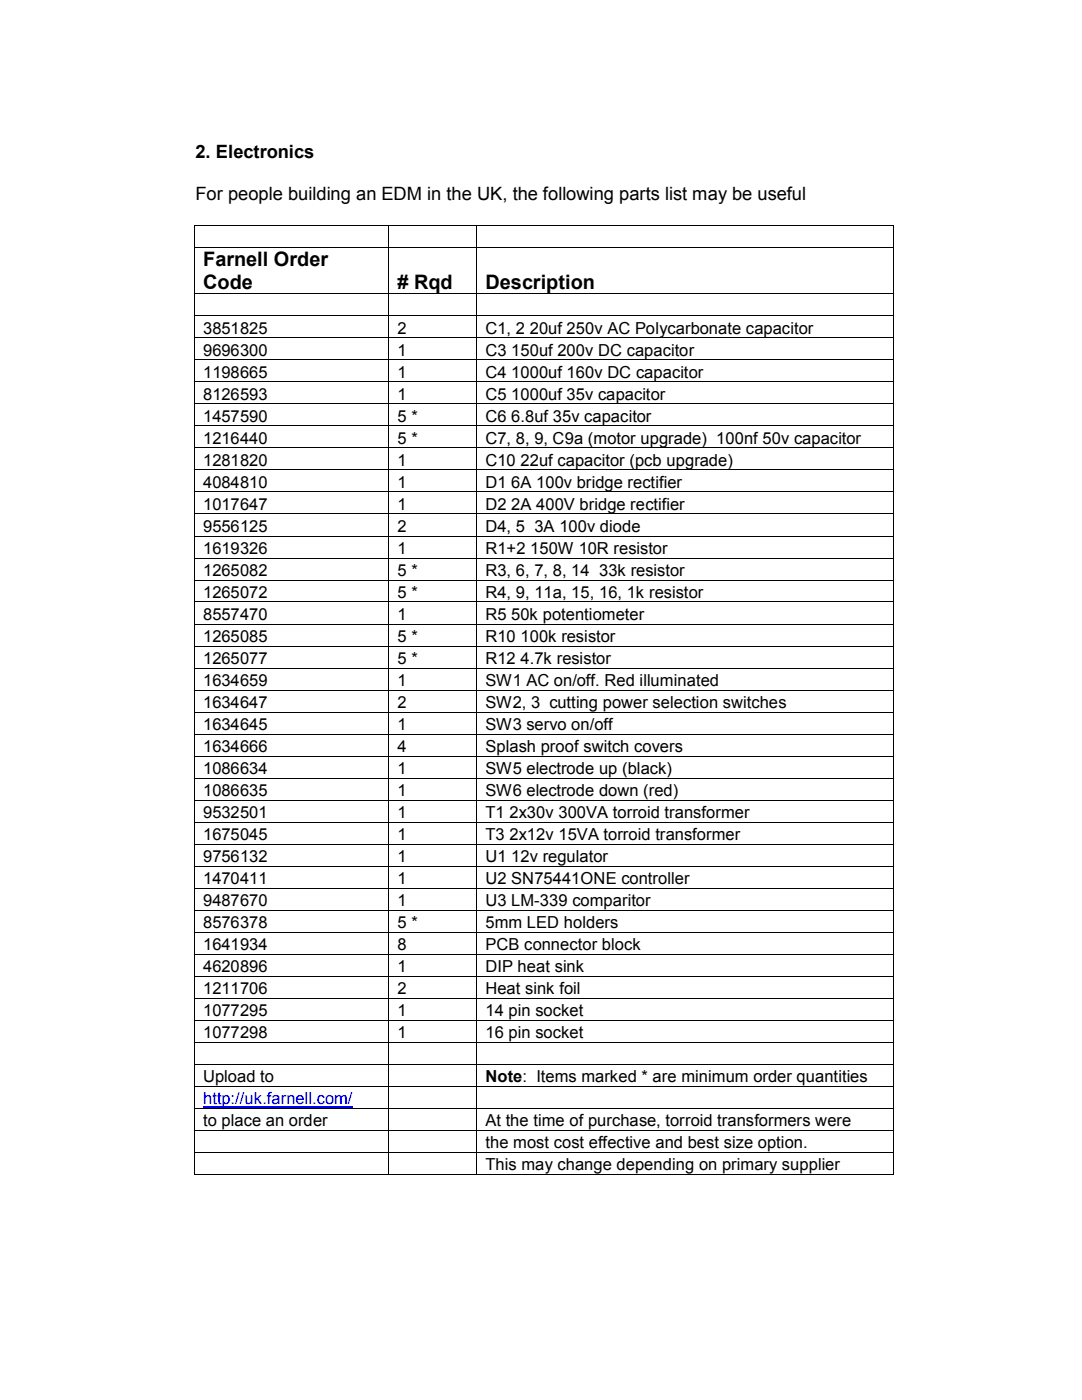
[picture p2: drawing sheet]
<svg xmlns="http://www.w3.org/2000/svg" width="216mm" height="279mm" viewBox="0 0 216 279" stroke-linecap="round" stroke-linejoin="round" font-family="sans-serif">
<defs><g id="words">
<g font-size="4">
<text x="40.6" y="53">Farnell Order</text>
<text x="40.6" y="57.6">Code</text>
<text x="79.3" y="57.6"># Rqd</text>
<text x="96.9" y="57.6">Description</text>
</g>
<g font-size="3.7">
<text x="39" y="31.5">2. Electronics</text>
<text x="39" y="39.8">For people building an EDM in the UK, the following parts list may be useful</text>
</g>
<g font-size="3.3">
<text x="40.6" y="66.6">3851825</text>
<text x="40.6" y="70.9">9696300</text>
<text x="79.3" y="66.6">2</text>
<text x="79.3" y="70.9">1</text>
<text x="96.9" y="66.6">C1, 2 20uf 250v AC Polycarbonate capacitor</text>
<text x="96.9" y="70.9">C3 150uf 200v DC capacitor</text>
<text x="40.6" y="75.4">1198665</text>
<text x="79.3" y="75.4">1</text>
<text x="96.9" y="75.4">C4 1000uf 160v DC capacitor</text>
<text x="40.6" y="79.8">8126593</text>
<text x="79.3" y="79.8">1</text>
<text x="96.9" y="79.8">C5 1000uf 35v capacitor</text>
<text x="40.6" y="84.2">1457590</text>
<text x="40.6" y="88.6">1216440</text>
<text x="79.3" y="84.2">5 *</text>
<text x="79.3" y="88.6">5 *</text>
<text x="96.9" y="84.2">C6 6.8uf 35v capacitor</text>
<text x="96.9" y="88.6">C7, 8, 9, C9a (motor upgrade) 100nf 50v capacitor</text>
<text x="40.6" y="93">1281820</text>
<text x="79.3" y="93">1</text>
<text x="96.9" y="93">C10 22uf capacitor (pcb upgrade)</text>
<text x="40.6" y="97.3">4084810</text>
<text x="40.6" y="101.7">1017647</text>
<text x="79.3" y="97.3">1</text>
<text x="79.3" y="101.7">1</text>
<text x="96.9" y="97.3">D1 6A 100v bridge rectifier</text>
<text x="96.9" y="101.7">D2 2A 400V bridge rectifier</text>
<text x="40.6" y="106.1">9556125</text>
<text x="79.3" y="106.1">2</text>
<text x="96.9" y="106.1">D4, 5 3A 100v diode</text>
<text x="40.6" y="110.5">1619326</text>
<text x="79.3" y="110.5">1</text>
<text x="96.9" y="110.5">R1+2 150W 10R resistor</text>
<text x="40.6" y="114.9">1265082</text>
<text x="40.6" y="119.3">1265072</text>
<text x="79.3" y="114.9">5 *</text>
<text x="79.3" y="119.3">5 *</text>
<text x="96.9" y="114.9">R3, 6, 7, 8, 14 33k resistor</text>
<text x="96.9" y="119.3">R4, 9, 11a, 15, 16, 1k resistor</text>
<text x="40.6" y="123.7">8557470</text>
<text x="79.3" y="123.7">1</text>
<text x="96.9" y="123.7">R5 50k potentiometer</text>
<text x="40.6" y="128.1">1265085</text>
<text x="79.3" y="128.1">5 *</text>
<text x="96.9" y="128.1">R10 100k resistor</text>
<text x="40.6" y="132.5">1265077</text>
<text x="40.6" y="136.9">1634659</text>
<text x="79.3" y="132.5">5 *</text>
<text x="79.3" y="136.9">1</text>
<text x="96.9" y="136.9">SW1 AC on/off. Red illuminated</text>
<text x="96.9" y="132.5">R12 4.7k resistor</text>
<text x="40.6" y="141.3">1634647</text>
<text x="79.3" y="141.3">2</text>
<text x="96.9" y="141.3">SW2, 3 cutting power selection switches</text>
<text x="40.6" y="145.7">1634645</text>
<text x="79.3" y="145.7">1</text>
<text x="96.9" y="145.7">SW3 servo on/off</text>
<text x="40.6" y="150.1">1634666</text>
<text x="40.6" y="154.4">1086634</text>
<text x="79.3" y="150.1">4</text>
<text x="79.3" y="154.4">1</text>
<text x="96.9" y="150.1">Splash proof switch covers</text>
<text x="96.9" y="154.4">SW5 electrode up (black)</text>
<text x="40.6" y="158.9">1086635</text>
<text x="79.3" y="158.9">1</text>
<text x="96.9" y="158.9">SW6 electrode down (red)</text>
<text x="40.6" y="163.2">9532501</text>
<text x="40.6" y="167.6">1675045</text>
<text x="79.3" y="163.2">1</text>
<text x="79.3" y="167.6">1</text>
<text x="96.9" y="163.2">T1 2x30v 300VA torroid transformer</text>
<text x="96.9" y="167.6">T3 2x12v 15VA torroid transformer</text>
<text x="40.6" y="172">9756132</text>
<text x="79.3" y="172">1</text>
<text x="96.9" y="172">U1 12v regulator</text>
<text x="40.6" y="176.4">1470411</text>
<text x="79.3" y="176.4">1</text>
<text x="96.9" y="176.4">U2 SN75441ONE controller</text>
<text x="40.6" y="180.8">9487670</text>
<text x="40.6" y="185.2">8576378</text>
<text x="79.3" y="180.8">1</text>
<text x="79.3" y="185.2">5 *</text>
<text x="96.9" y="180.8">U3 LM-339 comparitor</text>
<text x="96.9" y="185.2">5mm LED holders</text>
<text x="40.6" y="189.6">1641934</text>
<text x="79.3" y="189.6">8</text>
<text x="96.9" y="189.6">PCB connector block</text>
<text x="40.6" y="194">4620896</text>
<text x="79.3" y="194">1</text>
<text x="96.9" y="194">DIP heat sink</text>
<text x="40.6" y="198.4">1211706</text>
<text x="40.6" y="202.8">1077295</text>
<text x="79.3" y="198.4">2</text>
<text x="79.3" y="202.8">1</text>
<text x="96.9" y="198.4">Heat sink foil</text>
<text x="96.9" y="202.8">14 pin socket</text>
<text x="40.6" y="207.2">1077298</text>
<text x="79.3" y="207.2">1</text>
<text x="96.9" y="207.2">16 pin socket</text>
<text x="40.6" y="215.9">Upload to</text>
<text x="96.9" y="215.9">Note: Items marked * are minimum order quantities</text>
<text x="40.6" y="224.7">to place an order</text>
<text x="96.9" y="224.7">At the time of purchase, torroid transformers were</text>
<text x="96.9" y="229.1">the most cost effective and best size option.</text>
<text x="96.9" y="233.6">This may change depending on primary supplier</text>
</g>
<text font-size="3.3" fill="#00f" x="40.6" y="220.4">http://uk.farnell.com/</text>
</g></defs>
<g fill="#000">
<path d="M38.6 44.8h.2v.2h-.2zM38.6 49.2h.2v.2h-.2zM38.6 58.6h.2v.1h-.2zM77.5 44.8h.1v.2h-.1zM77.5 49.2h.1v.2h-.1zM77.5 58.6h.1v.1h-.1zM95 44.8h.2v.2h-.2zM95 49.2h.2v.2h-.2zM95 58.6l.2 .1zM178.3 44.8h.1v.2h-.1zM178.3 49.2h.1v.2h-.1zM178.3 58.6h.1v.1h-.1z"/>
<path d="M38.6 62.9h.2v.2h-.2zM38.6 67.3h.2v.2h-.2zM38.6 71.8h.2v.1h-.2zM38.6 76.1h.2v.2h-.2zM77.5 62.9h.1v.2h-.1zM77.5 67.3h.1v.2h-.1zM77.5 71.8h.1v.1h-.1zM77.5 76.1h.1v.2h-.1zM95 62.9h.2v.2h-.2zM95 67.3h.2v.2h-.2zM95 71.8h.2v.1h-.2zM95 76.1h.2v.2h-.2z"/>
<path d="M178.3 62.9h.1v.2h-.1zM178.3 67.3h.1v.2h-.1zM178.3 71.8h.1v.1h-.1zM178.3 76.1h.1v.2h-.1zM38.6 80.6h.2v.1h-.2zM38.6 84.9h.2v.2h-.2zM38.6 89.3h.2v.2h-.2zM38.6 93.7h.2v.2h-.2zM38.6 98.1h.2v.2h-.2zM77.5 80.6h.1v.1h-.1zM77.5 84.9h.1v.2h-.1zM77.5 89.3h.1v.2h-.1z"/>
<path d="M77.5 93.7h.1v.2h-.1zM77.5 98.1h.1v.2h-.1zM95 80.6l.2 .1zM95 84.9h.2v.2h-.2zM95 89.3h.2v.2h-.2zM95 93.7l.2 .2zM95 98.1h.2v.2h-.2zM178.3 80.6h.1v.1h-.1zM178.3 84.9h.1v.2h-.1zM178.3 89.3h.1v.2h-.1zM178.3 93.7h.1v.2h-.1zM178.3 98.1h.1v.2h-.1z"/>
<path d="M38.6 102.5h.2v.2h-.2zM38.6 106.9h.2v.2h-.2zM38.6 111.3h.2v.2h-.2zM38.6 115.7h.2v.1h-.2zM77.5 102.5h.1v.2h-.1zM77.5 106.9h.1v.2h-.1zM77.5 111.3h.1v.2h-.1zM77.5 115.7h.1v.1h-.1zM95 102.5h.2v.2h-.2zM95 106.9h.2v.2h-.2zM95 111.3h.2v.2h-.2zM95 115.7l.2 .1z"/>
<path d="M178.3 102.5h.1v.2h-.1zM178.3 106.9h.1v.2h-.1zM178.3 111.3h.1v.2h-.1zM178.3 115.7h.1v.1h-.1zM38.6 120.1h.2v.1h-.2zM38.6 124.5h.2v.1h-.2zM38.6 128.9h.2v.1h-.2zM38.6 133.3h.2v.1h-.2zM38.6 137.6h.2v.2h-.2zM77.5 120.1h.1v.1h-.1zM77.5 124.5h.1v.1h-.1zM77.5 128.9h.1v.1h-.1z"/>
<path d="M77.5 133.3h.1v.1h-.1zM77.5 137.6h.1v.2h-.1zM95 120.1h.2v.1h-.2zM95 124.5h.2v.1h-.2zM95 128.9l.2 .1zM95 133.3h.2v.1h-.2zM95 137.6h.2v.2h-.2zM178.3 120.1h.1v.1h-.1zM178.3 124.5h.1v.1h-.1zM178.3 128.9h.1v.1h-.1zM178.3 133.3h.1v.1h-.1zM178.3 137.6h.1v.2h-.1z"/>
<path d="M38.6 142.1h.2v.1h-.2zM38.6 146.4h.2v.2h-.2zM38.6 150.8h.2v.2h-.2zM38.6 155.2h.2v.2h-.2zM38.6 159.6h.2v.2h-.2zM77.5 142.1h.1v.1h-.1zM77.5 146.4h.1v.2h-.1zM77.5 150.8h.1v.2h-.1zM77.5 155.2h.1v.2h-.1zM77.5 159.6h.1v.2h-.1zM95 142.1h.2v.1h-.2zM95 146.4h.2v.2h-.2z"/>
<path d="M95 150.8l.2 .2zM95 155.2h.2v.2h-.2zM95 159.6h.2v.2h-.2zM178.3 142.1h.1v.1h-.1zM178.3 146.4h.1v.2h-.1zM178.3 150.8h.1v.2h-.1zM178.3 155.2h.1v.2h-.1zM178.3 159.6h.1v.2h-.1zM38.6 164h.2v.2h-.2zM38.6 168.4h.2v.2h-.2zM38.6 172.8h.2v.1h-.2zM38.6 177.2h.2v.2h-.2z"/>
<path d="M77.5 164h.1v.2h-.1zM77.5 168.4h.1v.2h-.1zM77.5 172.8h.1v.1h-.1zM77.5 177.2h.1v.2h-.1zM95 164l.2 .2zM95 168.4h.2v.2h-.2zM95 172.8h.2v.1h-.2zM95 177.2h.2v.2h-.2zM178.3 164h.1v.2h-.1zM178.3 168.4h.1v.2h-.1zM178.3 172.8h.1v.1h-.1zM178.3 177.2h.1v.2h-.1z"/>
<path d="M38.6 181.6h.2v.1h-.2zM38.6 186h.2v.1h-.2zM38.6 190.4h.2v.1h-.2zM38.6 194.8h.2v.1h-.2zM38.6 199.2h.2v.1h-.2zM77.5 181.6h.1v.1h-.1zM77.5 186h.1v.1h-.1zM77.5 190.4h.1v.1h-.1zM77.5 194.8h.1v.1h-.1zM77.5 199.2h.1v.1h-.1zM95 181.6h.2v.1h-.2zM95 186l.2 .1z"/>
<path d="M95 190.4h.2v.1h-.2zM95 194.8h.2v.1h-.2zM95 199.2l.2 .1zM178.3 181.6h.1v.1h-.1zM178.3 186h.1v.1h-.1zM178.3 190.4h.1v.1h-.1zM178.3 194.8h.1v.1h-.1zM178.3 199.2h.1v.1h-.1zM38.6 203.5h.2v.2h-.2zM38.6 207.9h.2v.2h-.2zM38.6 212.3h.2v.2h-.2zM38.6 216.7h.2v.2h-.2z"/>
<path d="M77.5 203.5h.1v.2h-.1zM77.5 207.9h.1v.2h-.1zM77.5 212.3h.1v.2h-.1zM77.5 216.7h.1v.2h-.1zM95 203.5h.2v.2h-.2zM95 207.9h.2v.2h-.2zM95 212.3h.2v.2h-.2zM95 216.7h.2v.2h-.2zM178.3 203.5h.1v.2h-.1zM178.3 207.9h.1v.2h-.1zM178.3 212.3h.1v.2h-.1zM178.3 216.7h.1v.2h-.1z"/>
<path d="M38.6 221.1h.2v.2h-.2zM38.6 225.5h.2v.2h-.2zM38.6 229.9h.2v.2h-.2zM38.6 234.3h.2v.1h-.2zM77.5 221.1h.1v.2h-.1zM77.5 225.5h.1v.2h-.1zM77.5 229.9h.1v.2h-.1zM77.5 234.3h.1v.1h-.1zM95 221.1l.2 .2zM95 225.5h.2v.2h-.2zM95 229.9h.2v.2h-.2zM95 234.3l.2 .1z"/>
<path d="M178.3 221.1h.1v.2h-.1zM178.3 225.5h.1v.2h-.1zM178.3 229.9h.1v.2h-.1zM178.3 234.3h.1v.1h-.1z"/>
</g>
<g fill="none" stroke="#000" stroke-width=".2">
<path d="M38.7 45v4.2M38.7 49.4v9.2M38.7 58.7v4.2M38.8 44.9h38.7M38.8 49.3h38.7M38.8 58.7h38.7M77.6 45v4.2M77.6 49.4v9.2M77.6 58.7v4.2M77.6 44.9h17.4M77.6 49.3h17.4M77.6 58.7h17.4"/>
<path d="M95.1 45v4.2M95.1 49.4v9.2M95.1 58.7v4.2M95.2 44.9h83.1M95.2 49.3h83.1M95.2 58.7h83.1M178.3 45v4.2M178.3 49.4v9.2M178.3 58.7v4.2M38.7 63.1v4.2M38.7 67.5v4.3M38.7 71.9v4.2"/>
<path d="M38.7 76.3v4.3M38.8 63h38.7M38.8 67.4h38.7M38.8 71.8h38.7M38.8 76.2h38.7M77.6 63.1v4.2M77.6 67.5v4.3M77.6 71.9v4.2M77.6 76.3v4.3M77.6 63h17.4M77.6 67.4h17.4M77.6 71.8h17.4"/>
<path d="M77.6 76.2h17.4M95.1 63.1v4.2M95.1 67.5v4.3M95.1 71.9v4.2M95.1 76.3v4.3M95.2 63h83.1M95.2 67.4h83.1M95.2 71.8h83.1M95.2 76.2h83.1M178.3 63.1v4.2M178.3 67.5v4.3M178.3 71.9v4.2"/>
<path d="M178.3 76.3v4.3M38.7 80.7v4.2M38.7 85.1v4.2M38.7 89.5v4.2M38.7 93.9v4.2M38.7 98.3v4.2M38.8 80.6h38.7M38.8 85h38.7M38.8 89.4h38.7M38.8 93.8h38.7M38.8 98.2h38.7M77.6 80.7v4.2"/>
<path d="M77.6 85.1v4.2M77.6 89.5v4.2M77.6 93.9v4.2M77.6 98.3v4.2M77.6 80.6h17.4M77.6 85h17.4M77.6 89.4h17.4M77.6 93.8h17.4M77.6 98.2h17.4M95.1 80.7v4.2M95.1 85.1v4.2M95.1 89.5v4.2"/>
<path d="M95.1 93.9v4.2M95.1 98.3v4.2M95.2 80.6h83.1M95.2 85h83.1M95.2 89.4h83.1M95.2 93.8h83.1M95.2 98.2h83.1M178.3 80.7v4.2M178.3 85.1v4.2M178.3 89.5v4.2M178.3 93.9v4.2M178.3 98.3v4.2"/>
<path d="M38.7 102.7v4.2M38.7 107.1v4.2M38.7 111.5v4.2M38.7 115.8v4.3M38.8 102.6h38.7M38.8 107h38.7M38.8 111.4h38.7M38.8 115.8h38.7M77.6 102.7v4.2M77.6 107.1v4.2M77.6 111.5v4.2M77.6 115.8v4.3"/>
<path d="M77.6 102.6h17.4M77.6 107h17.4M77.6 111.4h17.4M77.6 115.8h17.4M95.1 102.7v4.2M95.1 107.1v4.2M95.1 111.5v4.2M95.1 115.8v4.3M95.2 102.6h83.1M95.2 107h83.1M95.2 111.4h83.1M95.2 115.8h83.1"/>
<path d="M178.3 102.7v4.2M178.3 107.1v4.2M178.3 111.5v4.2M178.3 115.8v4.3M38.7 120.2v4.3M38.7 124.6v4.3M38.7 129v4.3M38.7 133.4v4.2M38.7 137.8v4.3M38.8 120.1h38.7M38.8 124.5h38.7M38.8 128.9h38.7"/>
<path d="M38.8 133.3h38.7M38.8 137.7h38.7M77.6 120.2v4.3M77.6 124.6v4.3M77.6 129v4.3M77.6 133.4v4.2M77.6 137.8v4.3M77.6 120.1h17.4M77.6 124.5h17.4M77.6 128.9h17.4M77.6 133.3h17.4M77.6 137.7h17.4"/>
<path d="M95.1 120.2v4.3M95.1 124.6v4.3M95.1 129v4.3M95.1 133.4v4.2M95.1 137.8v4.3M95.2 120.1h83.1M95.2 124.5h83.1M95.2 128.9h83.1M95.2 133.3h83.1M95.2 137.7h83.1M178.3 120.2v4.3M178.3 124.6v4.3"/>
<path d="M178.3 129v4.3M178.3 133.4v4.2M178.3 137.8v4.3M38.7 142.2v4.2M38.7 146.6v4.2M38.7 151v4.2M38.7 155.4v4.2M38.7 159.8v4.2M38.8 142.2h38.7M38.8 146.5h38.7M38.8 150.9h38.7M38.8 155.3h38.7"/>
<path d="M38.8 159.7h38.7M77.6 142.2v4.2M77.6 146.6v4.2M77.6 151v4.2M77.6 155.4v4.2M77.6 159.8v4.2M77.6 142.2h17.4M77.6 146.5h17.4M77.6 150.9h17.4M77.6 155.3h17.4M77.6 159.7h17.4M95.1 142.2v4.2"/>
<path d="M95.1 146.6v4.2M95.1 151v4.2M95.1 155.4v4.2M95.1 159.8v4.2M95.2 142.2h83.1M95.2 146.5h83.1M95.2 150.9h83.1M95.2 155.3h83.1M95.2 159.7h83.1M178.3 142.2v4.2M178.3 146.6v4.2M178.3 151v4.2"/>
<path d="M178.3 155.4v4.2M178.3 159.8v4.2M38.7 164.2v4.2M38.7 168.6v4.2M38.7 172.9v4.3M38.7 177.4v4.2M38.8 164.1h38.7M38.8 168.5h38.7M38.8 172.8h38.7M38.8 177.3h38.7M77.6 164.2v4.2M77.6 168.6v4.2"/>
<path d="M77.6 172.9v4.3M77.6 177.4v4.2M77.6 164.1h17.4M77.6 168.5h17.4M77.6 172.8h17.4M77.6 177.3h17.4M95.1 164.2v4.2M95.1 168.6v4.2M95.1 172.9v4.3M95.1 177.4v4.2M95.2 164.1h83.1M95.2 168.5h83.1"/>
<path d="M95.2 172.8h83.1M95.2 177.3h83.1M178.3 164.2v4.2M178.3 168.6v4.2M178.3 172.9v4.3M178.3 177.4v4.2M38.7 181.7v4.3M38.7 186.1v4.3M38.7 190.5v4.3M38.7 194.9v4.3M38.7 199.3v4.2M38.8 181.7h38.7"/>
<path d="M38.8 186.1h38.7M38.8 190.5h38.7M38.8 194.9h38.7M38.8 199.2h38.7M77.6 181.7v4.3M77.6 186.1v4.3M77.6 190.5v4.3M77.6 194.9v4.3M77.6 199.3v4.2M77.6 181.7h17.4M77.6 186.1h17.4M77.6 190.5h17.4"/>
<path d="M77.6 194.9h17.4M77.6 199.2h17.4M95.1 181.7v4.3M95.1 186.1v4.3M95.1 190.5v4.3M95.1 194.9v4.3M95.1 199.3v4.2M95.2 181.7h83.1M95.2 186.1h83.1M95.2 190.5h83.1M95.2 194.9h83.1M95.2 199.2h83.1"/>
<path d="M178.3 181.7v4.3M178.3 186.1v4.3M178.3 190.5v4.3M178.3 194.9v4.3M178.3 199.3v4.2M38.7 203.7v4.2M38.7 208.1v4.2M38.7 212.5v4.2M38.7 216.9v4.2M38.8 203.6h38.7M38.8 208h38.7M38.8 212.4h38.7"/>
<path d="M38.8 216.8h38.7M77.6 203.7v4.2M77.6 208.1v4.2M77.6 212.5v4.2M77.6 216.9v4.2M77.6 203.6h17.4M77.6 208h17.4M77.6 212.4h17.4M77.6 216.8h17.4M95.1 203.7v4.2M95.1 208.1v4.2M95.1 212.5v4.2"/>
<path d="M95.1 216.9v4.2M95.2 203.6h83.1M95.2 208h83.1M95.2 212.4h83.1M95.2 216.8h83.1M178.3 203.7v4.2M178.3 208.1v4.2M178.3 212.5v4.2M178.3 216.9v4.2M38.7 221.3v4.2M38.7 225.7v4.2M38.7 230.1v4.2"/>
<path d="M38.8 221.2h38.7M38.8 225.6h38.7M38.8 230h38.7M38.8 234.4h38.7M77.6 221.3v4.2M77.6 225.7v4.2M77.6 230.1v4.2M77.6 221.2h17.4M77.6 225.6h17.4M77.6 230h17.4M77.6 234.4h17.4M95.1 221.3v4.2"/>
<path d="M95.1 225.7v4.2M95.1 230.1v4.2M95.2 221.2h83.1M95.2 225.6h83.1M95.2 230h83.1M95.2 234.4h83.1M178.3 221.3v4.2M178.3 225.7v4.2M178.3 230.1v4.2"/>
</g>
<path d="M40.6 220.9h29.8" fill="none" stroke="#00f" stroke-width=".25"/>
<use href="#words"/>
</svg>
